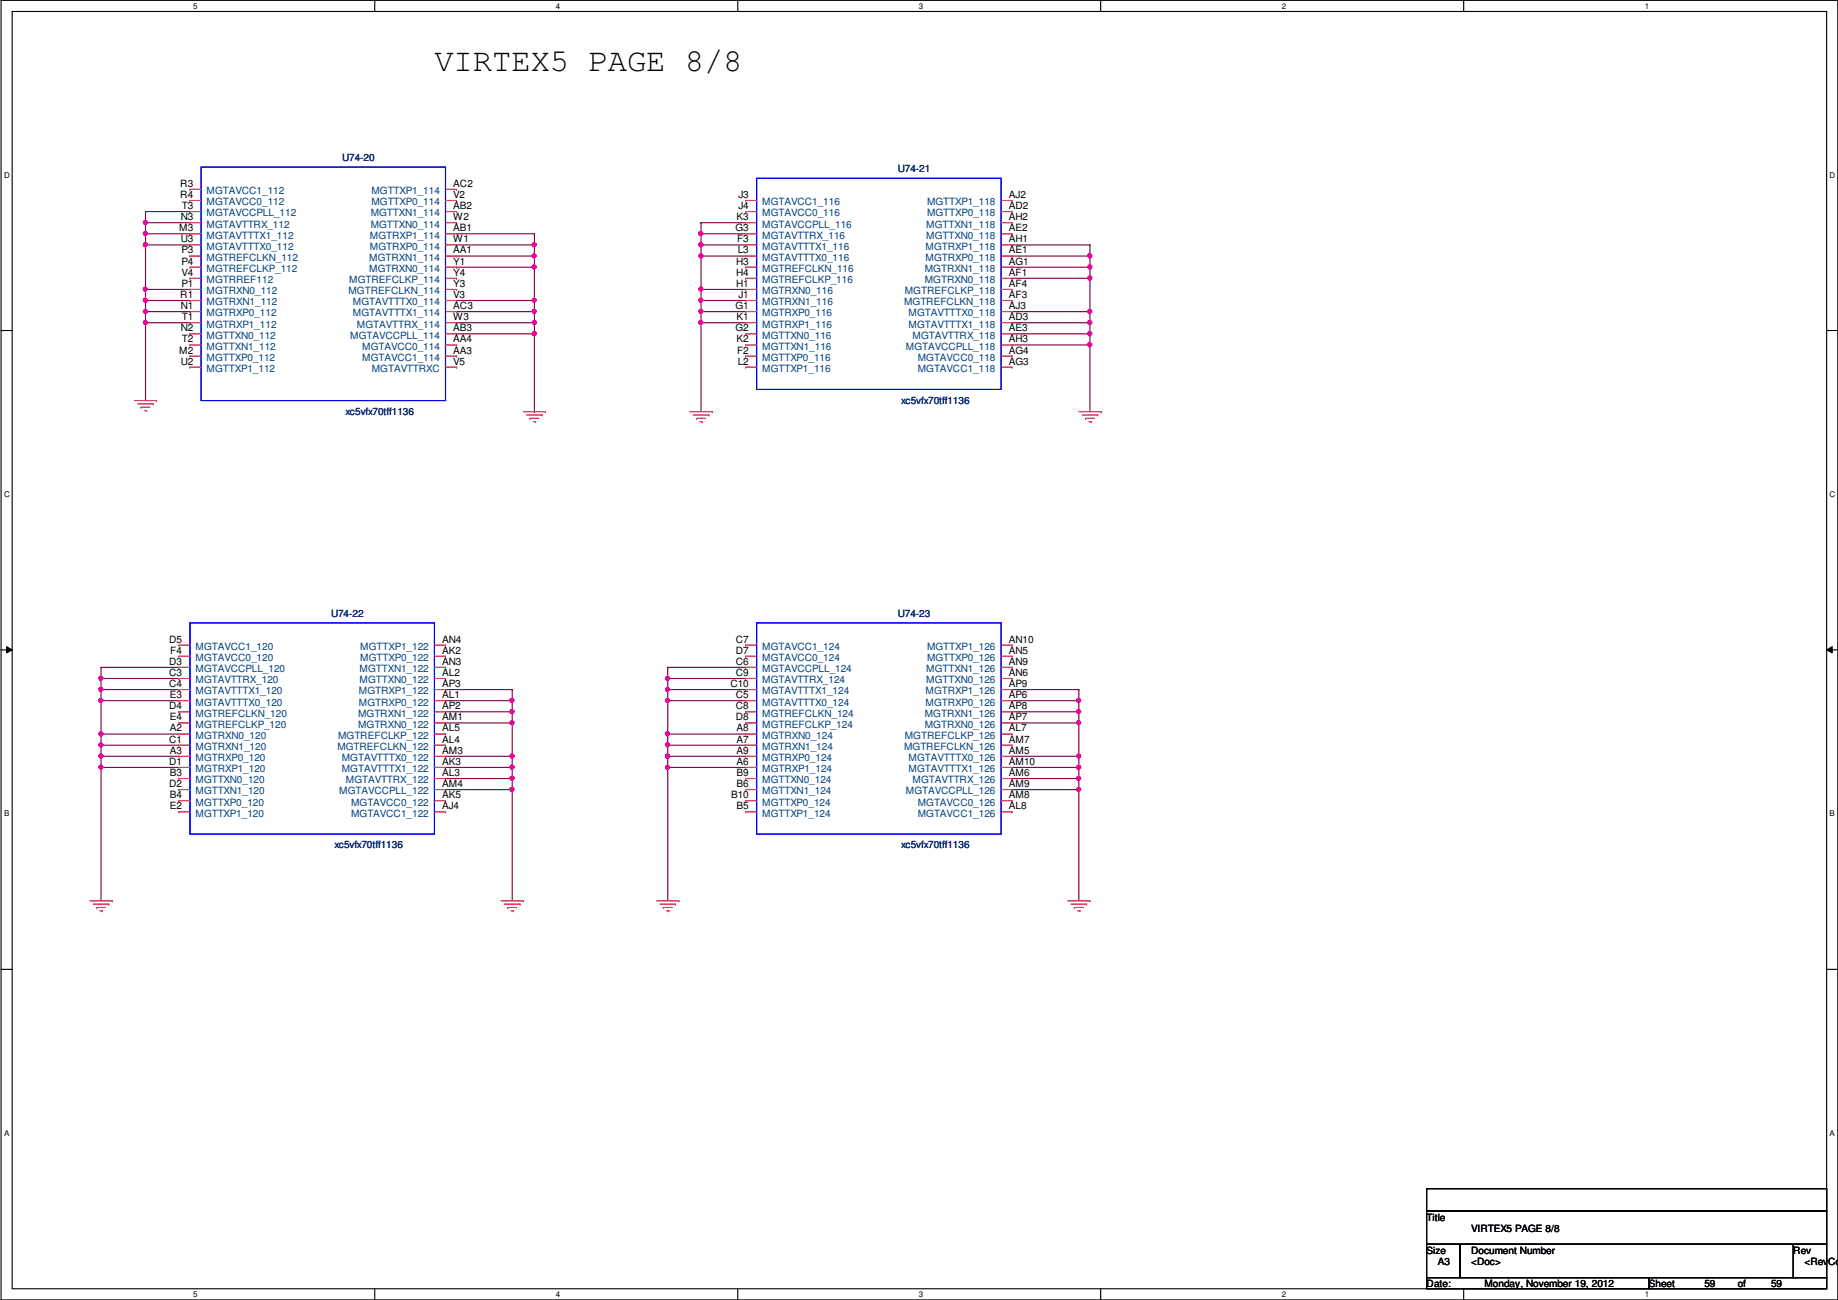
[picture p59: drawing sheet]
<svg xmlns="http://www.w3.org/2000/svg" width="420mm" height="297mm" viewBox="0 0 420 297" stroke-linecap="round" stroke-linejoin="round" font-family="sans-serif">
<defs><g id="words">
<text font-size="7.4" x="99.3" y="16.3">VIRTEX5 PAGE 8/8</text>
<g font-size="2.3" fill="#000080">
<text x="78.2" y="36.8">U74-20</text>
<text x="205.2" y="39.4">U74-21</text>
<text x="79" y="94.7">xc5vfx70tff1136</text>
<text x="206" y="92.2">xc5vfx70tff1136</text>
<text x="75.7" y="141">U74-22</text>
<text x="205.2" y="141">U74-23</text>
<text x="76.4" y="193.8">xc5vfx70tff1136</text>
<text x="206" y="193.8">xc5vfx70tff1136</text>
</g>
<g font-size="2.3">
<text x="41.2" y="42.7">R3</text>
<text x="41.2" y="45.2">R4</text>
<text x="41.6" y="47.8">T3</text>
<text x="103.6" y="42.7">AC2</text>
<text x="103.6" y="45.2">V2</text>
<text x="103.6" y="47.8">AB2</text>
<text x="168.8" y="45.2">J3</text>
<text x="168.8" y="47.8">J4</text>
<text x="230.6" y="45.2">AJ2</text>
<text x="230.6" y="47.8">AD2</text>
<text x="41" y="52.8">M3</text>
<text x="41.3" y="50.3">N3</text>
<text x="103.6" y="50.3">W2</text>
<text x="103.6" y="52.8">AB1</text>
<text x="168.1" y="52.8">G3</text>
<text x="168.4" y="50.3">K3</text>
<text x="230.6" y="50.3">AH2</text>
<text x="230.6" y="52.8">AE2</text>
<text x="41.3" y="55.4">U3</text>
<text x="41.5" y="57.9">P3</text>
<text x="103.6" y="55.4">W1</text>
<text x="103.6" y="57.9">AA1</text>
<text x="168.5" y="55.4">F3</text>
<text x="168.6" y="57.9">L3</text>
<text x="230.6" y="55.4">AH1</text>
<text x="230.6" y="57.9">AE1</text>
<text x="41.5" y="65.5">P1</text>
<text x="41.5" y="60.5">P4</text>
<text x="41.5" y="63">V4</text>
<text x="103.6" y="60.5">Y1</text>
<text x="103.6" y="65.5">Y3</text>
<text x="103.6" y="63">Y4</text>
<text x="168.3" y="65.5">H1</text>
<text x="168.3" y="60.5">H3</text>
<text x="168.3" y="63">H4</text>
<text x="230.6" y="60.5">AG1</text>
<text x="230.6" y="63">AF1</text>
<text x="230.6" y="65.5">AF4</text>
<text x="41.2" y="68.1">R1</text>
<text x="41.3" y="70.6">N1</text>
<text x="103.6" y="68.1">V3</text>
<text x="103.6" y="70.6">AC3</text>
<text x="168.1" y="70.6">G1</text>
<text x="168.8" y="68.1">J1</text>
<text x="230.6" y="68.1">AF3</text>
<text x="230.6" y="70.6">AJ3</text>
<text x="41.3" y="75.7">N2</text>
<text x="41.6" y="73.2">T1</text>
<text x="103.6" y="73.2">W3</text>
<text x="103.6" y="75.7">AB3</text>
<text x="168.1" y="75.7">G2</text>
<text x="168.4" y="73.2">K1</text>
<text x="230.6" y="73.2">AD3</text>
<text x="230.6" y="75.7">AE3</text>
<text x="41" y="80.8">M2</text>
<text x="41.3" y="83.3">U2</text>
<text x="41.6" y="78.2">T2</text>
<text x="103.6" y="78.2">AA4</text>
<text x="103.6" y="80.8">AA3</text>
<text x="103.6" y="83.3">V5</text>
<text x="168.4" y="78.2">K2</text>
<text x="168.5" y="80.8">F2</text>
<text x="168.6" y="83.3">L2</text>
<text x="230.6" y="78.2">AH3</text>
<text x="230.6" y="80.8">AG4</text>
<text x="230.6" y="83.3">AG3</text>
<text x="38.7" y="146.8">D5</text>
<text x="38.9" y="149.4">F4</text>
<text x="101.1" y="146.8">AN4</text>
<text x="101.1" y="149.4">AK2</text>
<text x="168.2" y="146.8">C7</text>
<text x="168.2" y="149.4">D7</text>
<text x="230.6" y="146.8">AN10</text>
<text x="230.6" y="149.4">AN5</text>
<text x="38.7" y="154.4">C3</text>
<text x="38.7" y="151.9">D3</text>
<text x="101.1" y="151.9">AN3</text>
<text x="101.1" y="154.4">AL2</text>
<text x="168.2" y="154.4">C9</text>
<text x="168.2" y="151.9">C6</text>
<text x="230.6" y="151.9">AN9</text>
<text x="230.6" y="154.4">AN6</text>
<text x="38.7" y="157">C4</text>
<text x="38.9" y="159.5">E3</text>
<text x="101.1" y="157">AP3</text>
<text x="101.1" y="159.5">AL1</text>
<text x="167" y="157">C10</text>
<text x="168.2" y="159.5">C5</text>
<text x="230.6" y="157">AP9</text>
<text x="230.6" y="159.5">AP6</text>
<text x="38.7" y="162.1">D4</text>
<text x="38.9" y="167.1">A2</text>
<text x="38.9" y="164.6">E4</text>
<text x="101.1" y="162.1">AP2</text>
<text x="101.1" y="164.6">AM1</text>
<text x="101.1" y="167.1">AL5</text>
<text x="168.2" y="162.1">C8</text>
<text x="168.2" y="164.6">D8</text>
<text x="168.4" y="167.1">A8</text>
<text x="230.6" y="162.1">AP8</text>
<text x="230.6" y="164.6">AP7</text>
<text x="230.6" y="167.1">AL7</text>
<text x="38.7" y="169.7">C1</text>
<text x="38.9" y="172.2">A3</text>
<text x="101.1" y="169.7">AL4</text>
<text x="101.1" y="172.2">AM3</text>
<text x="168.4" y="172.2">A9</text>
<text x="168.4" y="169.7">A7</text>
<text x="230.6" y="169.7">AM7</text>
<text x="230.6" y="172.2">AM5</text>
<text x="38.7" y="179.8">D2</text>
<text x="38.7" y="174.8">D1</text>
<text x="38.9" y="177.3">B3</text>
<text x="101.1" y="174.8">AK3</text>
<text x="101.1" y="177.3">AL3</text>
<text x="101.1" y="179.8">AM4</text>
<text x="168.4" y="179.8">B6</text>
<text x="168.4" y="177.3">B9</text>
<text x="168.4" y="174.8">A6</text>
<text x="230.6" y="174.8">AM10</text>
<text x="230.6" y="177.3">AM6</text>
<text x="230.6" y="179.8">AM9</text>
<text x="38.9" y="184.9">E2</text>
<text x="38.9" y="182.4">B4</text>
<text x="101.1" y="182.4">AK5</text>
<text x="101.1" y="184.9">AJ4</text>
<text x="167.1" y="182.4">B10</text>
<text x="168.4" y="184.9">B5</text>
<text x="230.6" y="182.4">AM8</text>
<text x="230.6" y="184.9">AL8</text>
<text x="326.1" y="278.9">Title</text>
<text x="336.3" y="281.4">VIRTEX5 PAGE 8/8</text>
<text x="326.1" y="286.5">Size</text>
<text x="336.3" y="286.5">Document Number</text>
<text x="409.9" y="286.5">Rev</text>
<text x="328.7" y="289.1">A3</text>
<text x="336.3" y="289.1">&lt;Doc&gt;</text>
<text x="412.5" y="289.1">&lt;RevCod</text>
<text x="326.1" y="294.1">Date:</text>
<text x="339.3" y="294.1">Monday, November 19, 2012</text>
<text x="376.9" y="294.1">Sheet</text>
<text x="389.6" y="294.1">59</text>
<text x="397.2" y="294.1">of</text>
<text x="404.9" y="294.1">59</text>
</g>
<g font-size="2.3" fill="#004080">
<text x="47.2" y="44.4">MGTAVCC1_112</text>
<text x="47.2" y="46.9">MGTAVCC0_112</text>
<text x="84.9" y="44.4">MGTTXP1_114</text>
<text x="84.9" y="46.9">MGTTXP0_114</text>
<text x="174.2" y="46.9">MGTAVCC1_116</text>
<text x="211.9" y="46.9">MGTTXP1_118</text>
<text x="47.2" y="52">MGTAVTTRX_112</text>
<text x="47.2" y="49.4">MGTAVCCPLL_112</text>
<text x="84.7" y="49.4">MGTTXN1_114</text>
<text x="84.7" y="52">MGTTXN0_114</text>
<text x="174.2" y="52">MGTAVCCPLL_116</text>
<text x="174.2" y="49.4">MGTAVCC0_116</text>
<text x="211.7" y="52">MGTTXN1_118</text>
<text x="211.9" y="49.4">MGTTXP0_118</text>
<text x="47.2" y="59.6">MGTREFCLKN_112</text>
<text x="47.2" y="54.5">MGTAVTTTX1_112</text>
<text x="47.2" y="57.1">MGTAVTTTX0_112</text>
<text x="84.4" y="59.6">MGTRXN1_114</text>
<text x="84.6" y="54.5">MGTRXP1_114</text>
<text x="84.6" y="57.1">MGTRXP0_114</text>
<text x="174.2" y="57.1">MGTAVTTTX1_116</text>
<text x="174.2" y="59.6">MGTAVTTTX0_116</text>
<text x="174.2" y="54.5">MGTAVTTRX_116</text>
<text x="211.6" y="57.1">MGTRXP1_118</text>
<text x="211.6" y="59.6">MGTRXP0_118</text>
<text x="211.7" y="54.5">MGTTXN0_118</text>
<text x="47.2" y="62.1">MGTREFCLKP_112</text>
<text x="47.2" y="64.7">MGTRREF112</text>
<text x="79.8" y="64.7">MGTREFCLKP_114</text>
<text x="84.4" y="62.1">MGTRXN0_114</text>
<text x="174.2" y="62.1">MGTREFCLKN_116</text>
<text x="174.2" y="64.7">MGTREFCLKP_116</text>
<text x="211.4" y="62.1">MGTRXN1_118</text>
<text x="211.4" y="64.7">MGTRXN0_118</text>
<text x="47.2" y="69.8">MGTRXN1_112</text>
<text x="47.2" y="67.2">MGTRXN0_112</text>
<text x="79.7" y="67.2">MGTREFCLKN_114</text>
<text x="80.7" y="69.8">MGTAVTTTX0_114</text>
<text x="174.2" y="69.8">MGTRXN1_116</text>
<text x="174.2" y="67.2">MGTRXN0_116</text>
<text x="206.7" y="69.8">MGTREFCLKN_118</text>
<text x="206.8" y="67.2">MGTREFCLKP_118</text>
<text x="47.2" y="77.4">MGTTXN0_112</text>
<text x="47.2" y="74.8">MGTRXP1_112</text>
<text x="47.2" y="72.3">MGTRXP0_112</text>
<text x="80.1" y="77.4">MGTAVCCPLL_114</text>
<text x="80.7" y="72.3">MGTAVTTTX1_114</text>
<text x="81.6" y="74.8">MGTAVTTRX_114</text>
<text x="174.2" y="77.4">MGTTXN0_116</text>
<text x="174.2" y="74.8">MGTRXP1_116</text>
<text x="174.2" y="72.3">MGTRXP0_116</text>
<text x="207.7" y="72.3">MGTAVTTTX0_118</text>
<text x="207.7" y="74.8">MGTAVTTTX1_118</text>
<text x="208.6" y="77.4">MGTAVTTRX_118</text>
<text x="47.2" y="82.5">MGTTXP0_112</text>
<text x="47.2" y="79.9">MGTTXN1_112</text>
<text x="82.8" y="79.9">MGTAVCC0_114</text>
<text x="82.8" y="82.5">MGTAVCC1_114</text>
<text x="174.2" y="82.5">MGTTXP0_116</text>
<text x="174.2" y="79.9">MGTTXN1_116</text>
<text x="207.1" y="79.9">MGTAVCCPLL_118</text>
<text x="209.8" y="82.5">MGTAVCC0_118</text>
<text x="47.2" y="85">MGTTXP1_112</text>
<text x="85" y="85">MGTAVTTRXC</text>
<text x="174.2" y="85">MGTTXP1_116</text>
<text x="209.8" y="85">MGTAVCC1_118</text>
<text x="44.7" y="148.5">MGTAVCC1_120</text>
<text x="82.4" y="148.5">MGTTXP1_122</text>
<text x="174.2" y="148.5">MGTAVCC1_124</text>
<text x="211.9" y="148.5">MGTTXP1_126</text>
<text x="44.7" y="153.6">MGTAVCCPLL_120</text>
<text x="44.7" y="151">MGTAVCC0_120</text>
<text x="82.2" y="153.6">MGTTXN1_122</text>
<text x="82.4" y="151">MGTTXP0_122</text>
<text x="174.2" y="153.6">MGTAVCCPLL_124</text>
<text x="174.2" y="151">MGTAVCC0_124</text>
<text x="211.7" y="153.6">MGTTXN1_126</text>
<text x="211.9" y="151">MGTTXP0_126</text>
<text x="44.7" y="158.7">MGTAVTTTX1_120</text>
<text x="44.7" y="161.2">MGTAVTTTX0_120</text>
<text x="44.7" y="156.1">MGTAVTTRX_120</text>
<text x="82" y="158.7">MGTRXP1_122</text>
<text x="82" y="161.2">MGTRXP0_122</text>
<text x="82.2" y="156.1">MGTTXN0_122</text>
<text x="174.2" y="158.7">MGTAVTTTX1_124</text>
<text x="174.2" y="161.2">MGTAVTTTX0_124</text>
<text x="174.2" y="156.1">MGTAVTTRX_124</text>
<text x="211.6" y="158.7">MGTRXP1_126</text>
<text x="211.6" y="161.2">MGTRXP0_126</text>
<text x="211.7" y="156.1">MGTTXN0_126</text>
<text x="44.7" y="163.7">MGTREFCLKN_120</text>
<text x="44.7" y="166.3">MGTREFCLKP_120</text>
<text x="81.9" y="163.7">MGTRXN1_122</text>
<text x="81.9" y="166.3">MGTRXN0_122</text>
<text x="174.2" y="163.7">MGTREFCLKN_124</text>
<text x="174.2" y="166.3">MGTREFCLKP_124</text>
<text x="211.4" y="163.7">MGTRXN1_126</text>
<text x="211.4" y="166.3">MGTRXN0_126</text>
<text x="44.7" y="173.9">MGTRXP0_120</text>
<text x="44.7" y="171.4">MGTRXN1_120</text>
<text x="44.7" y="168.8">MGTRXN0_120</text>
<text x="77.1" y="171.4">MGTREFCLKN_122</text>
<text x="77.3" y="168.8">MGTREFCLKP_122</text>
<text x="78.1" y="173.9">MGTAVTTTX0_122</text>
<text x="174.2" y="173.9">MGTRXP0_124</text>
<text x="174.2" y="171.4">MGTRXN1_124</text>
<text x="174.2" y="168.8">MGTRXN0_124</text>
<text x="206.7" y="171.4">MGTREFCLKN_126</text>
<text x="206.8" y="168.8">MGTREFCLKP_126</text>
<text x="207.7" y="173.9">MGTAVTTTX0_126</text>
<text x="44.7" y="179">MGTTXN0_120</text>
<text x="44.7" y="176.4">MGTRXP1_120</text>
<text x="78.1" y="176.4">MGTAVTTTX1_122</text>
<text x="79.1" y="179">MGTAVTTRX_122</text>
<text x="174.2" y="179">MGTTXN0_124</text>
<text x="174.2" y="176.4">MGTRXP1_124</text>
<text x="207.7" y="176.4">MGTAVTTTX1_126</text>
<text x="208.6" y="179">MGTAVTTRX_126</text>
<text x="44.7" y="184.1">MGTTXP0_120</text>
<text x="44.7" y="181.5">MGTTXN1_120</text>
<text x="77.5" y="181.5">MGTAVCCPLL_122</text>
<text x="80.3" y="184.1">MGTAVCC0_122</text>
<text x="174.2" y="184.1">MGTTXP0_124</text>
<text x="174.2" y="181.5">MGTTXN1_124</text>
<text x="207.1" y="181.5">MGTAVCCPLL_126</text>
<text x="209.8" y="184.1">MGTAVCC0_126</text>
<text x="44.7" y="186.6">MGTTXP1_120</text>
<text x="80.3" y="186.6">MGTAVCC1_122</text>
<text x="174.2" y="186.6">MGTTXP1_124</text>
<text x="209.8" y="186.6">MGTAVCC1_126</text>
</g>
<g font-size="1.8">
<text x="44.2" y="1.9">5</text>
<text x="127.1" y="1.9">4</text>
<text x="210" y="1.9">3</text>
<text x="293" y="1.9">2</text>
<text x="376" y="1.9">1</text>
<text x=".9" y="40.6">D</text>
<text x="418.2" y="40.6">D</text>
<text x=".9" y="113.5">C</text>
<text x="418.2" y="113.5">C</text>
<text x=".9" y="186.5">B</text>
<text x="418.2" y="186.5">B</text>
<text x=".9" y="259.5">A</text>
<text x="418.2" y="259.5">A</text>
<text x="44.2" y="296.3">5</text>
<text x="127.1" y="296.3">4</text>
<text x="210" y="296.3">3</text>
<text x="293" y="296.3">2</text>
<text x="376" y="296.3">1</text>
</g>
</g></defs>
<path d="M.2 .1h419.9v296.9h-419.9zM2.8 2.6h414.8v291.9h-414.8z" fill="none" stroke="#000" stroke-width=".25"/>
<g fill="#fff">
<path d="M44.2 .3h1v2.1h-1z"/>
<path d="M44.2 294.7h1v2.1h-1z"/>
</g>
<path d="M85.7 .1v2.5M85.7 294.5v2.5" fill="none" stroke="#000" stroke-width=".25"/>
<g fill="#fff">
<path d="M127.1 .3h1v2.1h-1z"/>
<path d="M127.1 294.7h1v2.1h-1z"/>
</g>
<path d="M168.6 .1v2.5M168.6 294.5v2.5" fill="none" stroke="#000" stroke-width=".25"/>
<g fill="#fff">
<path d="M210 .3h1.1v2.1h-1.1z"/>
<path d="M210 294.7h1.1v2.1h-1.1z"/>
</g>
<path d="M251.6 .1v2.5M251.6 294.5v2.5" fill="none" stroke="#000" stroke-width=".25"/>
<g fill="#fff">
<path d="M293 .3h1v2.1h-1z"/>
<path d="M293 294.7h1v2.1h-1z"/>
</g>
<path d="M334.6 .1v2.5M334.6 294.5v2.5" fill="none" stroke="#000" stroke-width=".25"/>
<g fill="#fff">
<path d="M376 .3h1v2.1h-1z"/>
<path d="M376 294.7h1v2.1h-1z"/>
<path d="M.9 39h1.3v2.1h-1.3z"/>
<path d="M418.2 39h1.3v2.1h-1.3z"/>
<path d="M.9 111.9h1.3v2.1h-1.3z"/>
<path d="M418.2 111.9h1.3v2.1h-1.3z"/>
</g>
<path d="M.2 75.5h2.6M417.6 75.5h2.5" fill="none" stroke="#000" stroke-width=".25"/>
<g fill="#fff">
<path d="M.9 184.9h1.2v2h-1.2z"/>
<path d="M418.2 184.9h1.2v2h-1.2z"/>
</g>
<path d="M.2 148.5h2.6M417.6 148.5h2.5" fill="none" stroke="#000" stroke-width=".25"/>
<path d="M1.5 147.7l1.3 .8-1.3 .7zM417.6 148.5l1.2-.8v1.5z" fill="#000"/>
<path d="M1.5 147.7l1.3 .8-1.3 .7zM417.6 148.5l1.2-.8v1.5z" fill="none" stroke="#000" stroke-width=".23"/>
<g fill="#fff">
<path d="M.9 257.9h1.1v2h-1.1z"/>
<path d="M418.2 257.9h1.1v2h-1.1z"/>
</g>
<path d="M.2 221.5h2.6M417.6 221.5h2.5" fill="none" stroke="#000" stroke-width=".25"/>
<path d="M104.4 56h17.8M122.2 56h.1M104.4 71.2h17.8M122.2 71.2h.1" fill="none" stroke="#800040" stroke-width=".25"/>
<circle cx="122.1" cy="55.9" r=".48" fill="#f0f"/>
<circle cx="122.1" cy="55.9" r=".48" fill="none" stroke="#f0f" stroke-width=".25"/>
<path d="M104.4 73.7h17.8M122.2 73.7h.1" fill="none" stroke="#800040" stroke-width=".25"/>
<circle cx="122.1" cy="73.7" r=".48" fill="#f0f"/>
<circle cx="122.1" cy="73.7" r=".48" fill="none" stroke="#f0f" stroke-width=".25"/>
<path d="M104.4 61h17.8M122.2 61h.1" fill="none" stroke="#800040" stroke-width=".25"/>
<circle cx="122.1" cy="61" r=".48" fill="#f0f"/>
<circle cx="122.1" cy="61" r=".48" fill="none" stroke="#f0f" stroke-width=".25"/>
<path d="M104.4 58.5h17.8M122.2 58.5h.1M104.4 76.3h17.8M122.2 76.3h.1" fill="none" stroke="#800040" stroke-width=".25"/>
<circle cx="122.1" cy="58.5" r=".48" fill="#f0f"/>
<circle cx="122.1" cy="58.5" r=".48" fill="none" stroke="#f0f" stroke-width=".25"/>
<path d="M104.4 53.4h17.8M122.2 53.4h.1M104.4 68.7h17.8M122.2 68.7h.1" fill="none" stroke="#800040" stroke-width=".25"/>
<circle cx="122.1" cy="68.6" r=".48" fill="#f0f"/>
<circle cx="122.1" cy="68.6" r=".48" fill="none" stroke="#f0f" stroke-width=".25"/>
<path d="M122.2 56h.1M122.2 53.4v2.6M122.2 73.7h.1M122.2 71.2h.1M122.2 68.7v5" fill="none" stroke="#800040" stroke-width=".25"/>
<circle cx="122.1" cy="71.2" r=".48" fill="#f0f"/>
<circle cx="122.1" cy="71.2" r=".48" fill="none" stroke="#f0f" stroke-width=".25"/>
<path d="M122.2 58.5v10.2M122.2 61h.1M122.2 68.7h.1M122.2 76.3h.1M122.2 73.7v20.4M122.2 94.1h.1" fill="none" stroke="#800040" stroke-width=".25"/>
<circle cx="122.1" cy="76.2" r=".48" fill="#f0f"/>
<circle cx="122.1" cy="76.2" r=".48" fill="none" stroke="#f0f" stroke-width=".25"/>
<path d="M122.2 58.5h.1M122.2 56v2.5M160.3 73.7h.1M160.3 73.7v20.4" fill="none" stroke="#800040" stroke-width=".25"/>
<circle cx="160.2" cy="73.7" r=".48" fill="#f0f"/>
<circle cx="160.2" cy="73.7" r=".48" fill="none" stroke="#f0f" stroke-width=".25"/>
<path d="M160.3 56h.1M160.3 56h10.1M160.3 71.2h.1M160.3 68.7h.1M160.3 71.2h10.1M160.3 68.7v2.5" fill="none" stroke="#800040" stroke-width=".25"/>
<circle cx="160.2" cy="68.6" r=".48" fill="#f0f"/>
<circle cx="160.2" cy="68.6" r=".48" fill="none" stroke="#f0f" stroke-width=".25"/>
<path d="M160.3 53.4h.1M160.3 58.5h.1M160.3 53.4v2.6M160.3 58.5v7.6M160.3 53.4h10.1M160.3 66.1h.1M160.3 66.1h10.1" fill="none" stroke="#800040" stroke-width=".25"/>
<circle cx="160.2" cy="58.5" r=".48" fill="#f0f"/>
<circle cx="160.2" cy="58.5" r=".48" fill="none" stroke="#f0f" stroke-width=".25"/>
<path d="M160.3 50.9h.1M160.3 50.9v2.5" fill="none" stroke="#800040" stroke-width=".25"/>
<circle cx="160.2" cy="53.4" r=".48" fill="#f0f"/>
<circle cx="160.2" cy="53.4" r=".48" fill="none" stroke="#f0f" stroke-width=".25"/>
<path d="M160.3 50.9h.1M160.3 50.9h10.1M160.3 68.7h.1M160.3 66.1h.1M160.3 68.7h10.1M160.3 66.1v2.6" fill="none" stroke="#800040" stroke-width=".25"/>
<circle cx="160.2" cy="66.1" r=".48" fill="#f0f"/>
<circle cx="160.2" cy="66.1" r=".48" fill="none" stroke="#f0f" stroke-width=".25"/>
<path d="M160.3 73.7h.1M160.3 71.2h.1M160.3 73.7h10.1M160.3 71.2v2.5" fill="none" stroke="#800040" stroke-width=".25"/>
<circle cx="160.2" cy="71.2" r=".48" fill="#f0f"/>
<circle cx="160.2" cy="71.2" r=".48" fill="none" stroke="#f0f" stroke-width=".25"/>
<path d="M160.3 58.5h.1M160.3 56h.1M160.3 58.5h10.1M160.3 56v2.5" fill="none" stroke="#800040" stroke-width=".25"/>
<circle cx="160.2" cy="55.9" r=".48" fill="#f0f"/>
<circle cx="160.2" cy="55.9" r=".48" fill="none" stroke="#f0f" stroke-width=".25"/>
<path d="M231.4 73.7h.1M231.4 73.7h17.8M249.2 73.7h.1M249.2 73.7v2.6" fill="none" stroke="#800040" stroke-width=".25"/>
<circle cx="249.1" cy="73.7" r=".48" fill="#f0f"/>
<circle cx="249.1" cy="73.7" r=".48" fill="none" stroke="#f0f" stroke-width=".25"/>
<path d="M231.4 58.5h.1M231.4 58.5h17.8M231.4 76.3h.1M231.4 76.3h17.8M249.2 63.6h.1M249.2 78.8h.1M249.2 63.6v7.6M249.2 78.8v15.3" fill="none" stroke="#800040" stroke-width=".25"/>
<circle cx="249.1" cy="78.8" r=".48" fill="#f0f"/>
<circle cx="249.1" cy="78.8" r=".48" fill="none" stroke="#f0f" stroke-width=".25"/>
<path d="M231.4 63.6h.1M231.4 63.6h17.8" fill="none" stroke="#800040" stroke-width=".25"/>
<circle cx="249.1" cy="63.5" r=".48" fill="#f0f"/>
<circle cx="249.1" cy="63.5" r=".48" fill="none" stroke="#f0f" stroke-width=".25"/>
<path d="M231.4 78.8h.1M231.4 61h.1M231.4 78.8h17.8M231.4 61h17.8" fill="none" stroke="#800040" stroke-width=".25"/>
<circle cx="249.1" cy="61" r=".48" fill="#f0f"/>
<circle cx="249.1" cy="61" r=".48" fill="none" stroke="#f0f" stroke-width=".25"/>
<path d="M231.4 56h.1M231.4 56h17.8M249.2 56h.1M249.2 56v2.5M231.4 71.2h.1M231.4 71.2h17.8M249.2 71.2h.1M249.2 71.2v2.5" fill="none" stroke="#800040" stroke-width=".25"/>
<circle cx="249.1" cy="71.2" r=".48" fill="#f0f"/>
<circle cx="249.1" cy="71.2" r=".48" fill="none" stroke="#f0f" stroke-width=".25"/>
<path d="M23.1 175.3h.1M23.1 175.3v30.5" fill="none" stroke="#800040" stroke-width=".25"/>
<circle cx="23.1" cy="175.3" r=".48" fill="#f0f"/>
<circle cx="23.1" cy="175.3" r=".48" fill="none" stroke="#f0f" stroke-width=".25"/>
<path d="M23.1 155h.1M23.1 155v2.6h17.8M23.1 155h17.8M40.9 157.6h.1M40.9 155h.1" fill="none" stroke="#800040" stroke-width=".25"/>
<circle cx="23.1" cy="155" r=".48" fill="#f0f"/>
<circle cx="23.1" cy="155" r=".48" fill="none" stroke="#f0f" stroke-width=".25"/>
<path d="M23.1 172.8h.1M23.1 170.3h.1M23.1 172.8h17.8M23.1 170.3v2.5" fill="none" stroke="#800040" stroke-width=".25"/>
<circle cx="23.1" cy="170.2" r=".48" fill="#f0f"/>
<circle cx="23.1" cy="170.2" r=".48" fill="none" stroke="#f0f" stroke-width=".25"/>
<path d="M23.1 167.7h.1M23.1 167.7h17.8" fill="none" stroke="#800040" stroke-width=".25"/>
<circle cx="23.1" cy="167.7" r=".48" fill="#f0f"/>
<circle cx="23.1" cy="167.7" r=".48" fill="none" stroke="#f0f" stroke-width=".25"/>
<g fill="none" stroke="#800040" stroke-width=".25">
<path d="M23.1 152.5h.1M23.1 155h.1M23.1 152.5v2.5M23.1 152.5h17.8M23.1 160.1h.1M23.1 170.3h.1M23.1 167.7h.1M23.1 175.3h.1M23.1 172.8h.1M23.1 160.1v10.2M23.1 172.8v2.5M23.1 170.3h17.8"/>
<path d="M23.1 175.3h17.8"/>
</g>
<circle cx="23.1" cy="172.8" r=".48" fill="#f0f"/>
<circle cx="23.1" cy="172.8" r=".48" fill="none" stroke="#f0f" stroke-width=".25"/>
<path d="M23.1 160.1h.1M23.1 160.1h17.8" fill="none" stroke="#800040" stroke-width=".25"/>
<circle cx="23.1" cy="160.1" r=".48" fill="#f0f"/>
<circle cx="23.1" cy="160.1" r=".48" fill="none" stroke="#f0f" stroke-width=".25"/>
<path d="M23.1 157.6h.1M23.1 157.6v2.5" fill="none" stroke="#800040" stroke-width=".25"/>
<circle cx="23.1" cy="157.5" r=".48" fill="#f0f"/>
<circle cx="23.1" cy="157.5" r=".48" fill="none" stroke="#f0f" stroke-width=".25"/>
<path d="M101.8 175.3h.1M101.8 175.3h15.3M117.1 180.4h.1M117.1 180.4v25.4" fill="none" stroke="#800040" stroke-width=".25"/>
<circle cx="117" cy="175.3" r=".48" fill="#f0f"/>
<circle cx="117" cy="175.3" r=".48" fill="none" stroke="#f0f" stroke-width=".25"/>
<path d="M101.8 160.1h15.3M117.1 160.1h.1" fill="none" stroke="#800040" stroke-width=".25"/>
<circle cx="117" cy="160.1" r=".48" fill="#f0f"/>
<circle cx="117" cy="160.1" r=".48" fill="none" stroke="#f0f" stroke-width=".25"/>
<path d="M101.8 177.9h15.3M117.1 162.6h.1M117.1 177.9h.1M117.1 160.1v2.5" fill="none" stroke="#800040" stroke-width=".25"/>
<circle cx="117" cy="177.8" r=".48" fill="#f0f"/>
<circle cx="117" cy="177.8" r=".48" fill="none" stroke="#f0f" stroke-width=".25"/>
<path d="M101.8 165.2h15.3M117.1 175.3h.1M117.1 165.2h.1M117.1 175.3v2.6" fill="none" stroke="#800040" stroke-width=".25"/>
<circle cx="117" cy="165.1" r=".48" fill="#f0f"/>
<circle cx="117" cy="165.1" r=".48" fill="none" stroke="#f0f" stroke-width=".25"/>
<path d="M117.1 172.8h.1M117.1 165.2v7.6M101.8 180.4h15.3M117.1 180.4h.1" fill="none" stroke="#800040" stroke-width=".25"/>
<circle cx="117" cy="180.4" r=".48" fill="#f0f"/>
<circle cx="117" cy="180.4" r=".48" fill="none" stroke="#f0f" stroke-width=".25"/>
<path d="M101.8 162.6h15.3M117.1 177.9h.1M117.1 162.6h.1M117.1 177.9v2.5" fill="none" stroke="#800040" stroke-width=".25"/>
<circle cx="117" cy="162.6" r=".48" fill="#f0f"/>
<circle cx="117" cy="162.6" r=".48" fill="none" stroke="#f0f" stroke-width=".25"/>
<path d="M101.8 157.6h15.3M117.1 157.6h.1M117.1 157.6v2.5M101.8 172.8h15.3M117.1 165.2h.1M117.1 160.1h.1M117.1 172.8h.1M117.1 162.6v2.6" fill="none" stroke="#800040" stroke-width=".25"/>
<circle cx="117" cy="172.8" r=".48" fill="#f0f"/>
<circle cx="117" cy="172.8" r=".48" fill="none" stroke="#f0f" stroke-width=".25"/>
<path d="M249.2 58.5h.1M249.2 58.5v5.1M249.2 61h.1M117.1 175.3h.1M117.1 172.8v2.5" fill="none" stroke="#800040" stroke-width=".25"/>
<circle cx="249.1" cy="58.5" r=".48" fill="#f0f"/>
<circle cx="249.1" cy="58.5" r=".48" fill="none" stroke="#f0f" stroke-width=".25"/>
<path d="M249.2 76.3h.1M249.2 76.3v2.5" fill="none" stroke="#800040" stroke-width=".25"/>
<circle cx="249.1" cy="76.2" r=".48" fill="#f0f"/>
<circle cx="249.1" cy="76.2" r=".48" fill="none" stroke="#f0f" stroke-width=".25"/>
<path d="M152.6 157.6h17.8M170.4 157.6h.1M152.6 175.3h.1M152.6 175.3v30.5" fill="none" stroke="#800040" stroke-width=".25"/>
<circle cx="152.6" cy="157.5" r=".48" fill="#f0f"/>
<circle cx="152.6" cy="157.5" r=".48" fill="none" stroke="#f0f" stroke-width=".25"/>
<path d="M152.6 172.8h.1M152.6 172.8h17.8" fill="none" stroke="#800040" stroke-width=".25"/>
<circle cx="152.6" cy="172.8" r=".48" fill="#f0f"/>
<circle cx="152.6" cy="172.8" r=".48" fill="none" stroke="#f0f" stroke-width=".25"/>
<path d="M152.6 155h.1M152.6 155h17.8M152.6 170.3h.1M152.6 170.3v2.5" fill="none" stroke="#800040" stroke-width=".25"/>
<circle cx="152.6" cy="155" r=".48" fill="#f0f"/>
<circle cx="152.6" cy="155" r=".48" fill="none" stroke="#f0f" stroke-width=".25"/>
<path d="M152.6 157.6h.1M152.6 155v2.6M152.6 167.7h.1M152.6 167.7h17.8" fill="none" stroke="#800040" stroke-width=".25"/>
<circle cx="152.6" cy="167.7" r=".48" fill="#f0f"/>
<circle cx="152.6" cy="167.7" r=".48" fill="none" stroke="#f0f" stroke-width=".25"/>
<path d="M152.6 152.5h.1M152.6 155h.1M152.6 152.5v2.5M152.6 152.5h17.8M152.6 160.1h.1M152.6 170.3h.1M152.6 160.1v7.6M152.6 170.3h17.8" fill="none" stroke="#800040" stroke-width=".25"/>
<circle cx="152.6" cy="170.2" r=".48" fill="#f0f"/>
<circle cx="152.6" cy="170.2" r=".48" fill="none" stroke="#f0f" stroke-width=".25"/>
<path d="M152.6 167.7h.1M152.6 175.3h.1M152.6 167.7v2.6M152.6 175.3h17.8" fill="none" stroke="#800040" stroke-width=".25"/>
<circle cx="152.6" cy="175.3" r=".48" fill="#f0f"/>
<circle cx="152.6" cy="175.3" r=".48" fill="none" stroke="#f0f" stroke-width=".25"/>
<path d="M152.6 172.8h.1M152.6 160.1h.1M152.6 172.8v2.5M152.6 160.1h17.8" fill="none" stroke="#800040" stroke-width=".25"/>
<circle cx="152.6" cy="160.1" r=".48" fill="#f0f"/>
<circle cx="152.6" cy="160.1" r=".48" fill="none" stroke="#f0f" stroke-width=".25"/>
<path d="M152.6 157.6h.1M152.6 157.6v2.5M246.6 180.4h.1M246.6 180.4v25.4" fill="none" stroke="#800040" stroke-width=".25"/>
<circle cx="246.6" cy="180.4" r=".48" fill="#f0f"/>
<circle cx="246.6" cy="180.4" r=".48" fill="none" stroke="#f0f" stroke-width=".25"/>
<path d="M231.4 175.3h.1M231.4 175.3h15.2" fill="none" stroke="#800040" stroke-width=".25"/>
<circle cx="246.6" cy="175.3" r=".48" fill="#f0f"/>
<circle cx="246.6" cy="175.3" r=".48" fill="none" stroke="#f0f" stroke-width=".25"/>
<path d="M231.4 160.1h.1M231.4 160.1h15.2" fill="none" stroke="#800040" stroke-width=".25"/>
<circle cx="246.6" cy="160.1" r=".48" fill="#f0f"/>
<circle cx="246.6" cy="160.1" r=".48" fill="none" stroke="#f0f" stroke-width=".25"/>
<path d="M231.4 177.9h.1M231.4 165.2h.1M231.4 177.9h15.2M231.4 165.2h15.2M246.6 172.8h.1M246.6 172.8v2.5" fill="none" stroke="#800040" stroke-width=".25"/>
<circle cx="246.6" cy="165.1" r=".48" fill="#f0f"/>
<circle cx="246.6" cy="165.1" r=".48" fill="none" stroke="#f0f" stroke-width=".25"/>
<path d="M231.4 162.6h.1M231.4 162.6h15.2M231.4 180.4h.1M231.4 180.4h15.2" fill="none" stroke="#800040" stroke-width=".25"/>
<circle cx="246.6" cy="162.6" r=".48" fill="#f0f"/>
<circle cx="246.6" cy="162.6" r=".48" fill="none" stroke="#f0f" stroke-width=".25"/>
<path d="M231.4 157.6h.1M231.4 157.6h15.2M231.4 172.8h.1M231.4 172.8h15.2" fill="none" stroke="#800040" stroke-width=".25"/>
<circle cx="246.6" cy="172.8" r=".48" fill="#f0f"/>
<circle cx="246.6" cy="172.8" r=".48" fill="none" stroke="#f0f" stroke-width=".25"/>
<path d="M246.6 175.3h.1M246.6 162.6h.1M246.6 177.9h.1M246.6 162.6v2.6M246.6 175.3v5.1" fill="none" stroke="#800040" stroke-width=".25"/>
<circle cx="246.6" cy="177.8" r=".48" fill="#f0f"/>
<circle cx="246.6" cy="177.8" r=".48" fill="none" stroke="#f0f" stroke-width=".25"/>
<path d="M33.3 73.7h.1M33.3 73.7v17.8M246.6 157.6h.1M246.6 157.6v5M246.6 165.2h.1M246.6 160.1h.1M246.6 165.2v7.6" fill="none" stroke="#800040" stroke-width=".25"/>
<circle cx="33.2" cy="73.7" r=".48" fill="#f0f"/>
<circle cx="33.2" cy="73.7" r=".48" fill="none" stroke="#f0f" stroke-width=".25"/>
<g fill="none" stroke="#800040" stroke-width=".25">
<path d="M33.3 56h.1M33.3 53.4h.1M33.3 50.9h.1M33.3 56h10.1M33.3 53.4h10.1M33.3 50.9h10.1M33.3 73.7h.1M33.3 71.2h.1M33.3 68.7h.1M33.3 66.1h.1M33.3 73.7h10.1M33.3 71.2h10.1"/>
<path d="M33.3 68.7h10.1M33.3 66.1h10.1"/>
</g>
<circle cx="33.2" cy="50.8" r=".48" fill="#f0f"/>
<circle cx="33.2" cy="50.8" r=".48" fill="none" stroke="#f0f" stroke-width=".25"/>
<path d="M33.3 48.3h.1M33.3 50.9h.1M33.3 53.4h.1M33.3 48.3h10.1M33.3 50.9v5.1" fill="none" stroke="#800040" stroke-width=".25"/>
<circle cx="33.2" cy="53.4" r=".48" fill="#f0f"/>
<circle cx="33.2" cy="53.4" r=".48" fill="none" stroke="#f0f" stroke-width=".25"/>
<path d="M33.3 56h.1M33.3 56v10.1" fill="none" stroke="#800040" stroke-width=".25"/>
<circle cx="33.2" cy="55.9" r=".48" fill="#f0f"/>
<circle cx="33.2" cy="55.9" r=".48" fill="none" stroke="#f0f" stroke-width=".25"/>
<path d="M33.3 66.1h.1M33.3 66.1v2.6" fill="none" stroke="#800040" stroke-width=".25"/>
<circle cx="33.2" cy="66.1" r=".48" fill="#f0f"/>
<circle cx="33.2" cy="66.1" r=".48" fill="none" stroke="#f0f" stroke-width=".25"/>
<path d="M33.3 68.7h.1M33.3 68.7v2.5" fill="none" stroke="#800040" stroke-width=".25"/>
<circle cx="33.2" cy="68.6" r=".48" fill="#f0f"/>
<circle cx="33.2" cy="68.6" r=".48" fill="none" stroke="#f0f" stroke-width=".25"/>
<path d="M33.3 48.3h.1M33.3 48.3v2.6M33.3 71.2h.1M33.3 71.2v2.5" fill="none" stroke="#800040" stroke-width=".25"/>
<circle cx="33.2" cy="71.2" r=".48" fill="#f0f"/>
<circle cx="33.2" cy="71.2" r=".48" fill="none" stroke="#f0f" stroke-width=".25"/>
<g fill="none" stroke="#f00" stroke-width=".25">
<path d="M43.4 58.5h.1M43.4 53.4h.1M43.4 56h.1M43.4 50.9h.1M43.4 48.3h.1M43.4 43.3h.1M43.4 45.8h.1M43.4 45.8h2.6M43.4 48.3h2.6M43.4 50.9h2.6M43.4 53.4h2.6M43.4 56h2.6"/>
<path d="M43.4 58.5h2.6M43.4 43.3h2.6M101.8 45.8h2.6M101.8 48.3h2.6M101.8 50.9h2.6M101.8 53.4h2.6M101.8 56h2.6M101.8 58.5h2.6M101.8 43.3h2.6M104.4 43.3h.1M104.4 45.8h.1M104.4 48.3h.1"/>
<path d="M104.4 50.9h.1M104.4 53.4h.1M104.4 56h.1M104.4 58.5h.1M170.4 56h.1M170.4 58.5h.1M170.4 53.4h.1M170.4 50.9h.1M170.4 45.8h.1M170.4 48.3h.1M170.4 45.8h2.6M170.4 48.3h2.6"/>
<path d="M170.4 50.9h2.6M170.4 53.4h2.6M170.4 56h2.6M170.4 58.5h2.6M228.8 45.8h2.6M228.8 48.3h2.6M228.8 50.9h2.6M228.8 53.4h2.6M228.8 56h2.6M228.8 58.5h2.6M231.4 45.8h.1M231.4 48.3h.1"/>
<path d="M231.4 50.9h.1M231.4 53.4h.1M231.4 56h.1M231.4 58.5h.1M43.4 78.8h.1M43.4 76.3h.1M43.4 73.7h.1M43.4 71.2h.1M43.4 68.7h.1M43.4 66.1h.1M43.4 61h.1M43.4 63.6h.1"/>
<path d="M43.4 78.8h2.6M43.4 76.3h2.6M43.4 61h2.6M43.4 63.6h2.6M43.4 73.7h2.6M43.4 71.2h2.6M43.4 68.7h2.6M43.4 66.1h2.6M101.8 78.8h2.6M101.8 76.3h2.6M101.8 61h2.6M101.8 63.6h2.6"/>
<path d="M101.8 73.7h2.6M101.8 71.2h2.6M101.8 68.7h2.6M101.8 66.1h2.6M104.4 61h.1M104.4 66.1h.1M104.4 63.6h.1M104.4 68.7h.1M104.4 71.2h.1M104.4 73.7h.1M104.4 76.3h.1M104.4 78.8h.1"/>
<path d="M170.4 78.8h.1M170.4 76.3h.1M170.4 73.7h.1M170.4 71.2h.1M170.4 68.7h.1M170.4 66.1h.1M170.4 61h.1M170.4 63.6h.1M170.4 78.8h2.6M170.4 76.3h2.6M170.4 61h2.6M170.4 63.6h2.6"/>
<path d="M170.4 73.7h2.6M170.4 71.2h2.6M170.4 68.7h2.6M170.4 66.1h2.6M228.8 78.8h2.6M228.8 76.3h2.6M228.8 61h2.6M228.8 63.6h2.6M228.8 73.7h2.6M228.8 71.2h2.6M228.8 68.7h2.6M228.8 66.1h2.6"/>
<path d="M231.4 61h.1M231.4 63.6h.1M231.4 68.7h.1M231.4 66.1h.1M231.4 71.2h.1M231.4 73.7h.1M231.4 76.3h.1M231.4 78.8h.1M30.7 91.5h5.1M31.5 92.3h3.5M32.2 93h.1M32.2 93h2.1"/>
<path d="M33 93.8h.5M33.5 93.8h.1M35 92.3h.1M35.8 91.5h.1M43.4 83.9h.1M43.4 81.4h.1M43.4 83.9h2.6M43.4 81.4h2.6M101.8 83.9h2.6M101.8 81.4h2.6M104.4 81.4h.1M104.4 83.9h.1"/>
<path d="M119.6 94.1h5.1M120.4 94.8h3.5M121.1 95.6h.1M121.1 95.6h2.1M121.9 96.4h.5M122.4 96.4h.1M123.9 94.8h.1M124.7 94.1h.1M157.7 94.1h5.1M158.5 94.8h3.5M159.2 95.6h.1M159.2 95.6h2.1"/>
<path d="M160 96.4h.5M160.5 96.4h.1M162 94.8h.1M162.8 94.1h.1M170.4 83.9h.1M170.4 81.4h.1M170.4 83.9h2.6M170.4 81.4h2.6M228.8 83.9h2.6M228.8 81.4h2.6M231.4 81.4h.1M231.4 83.9h.1"/>
<path d="M246.6 94.1h5.1M247.4 94.8h3.5M248.1 95.6h.1M248.1 95.6h2.1M248.9 96.4h.5M249.4 96.4h.1M250.9 94.8h.1M251.7 94.1h.1M40.9 157.6h.1M40.9 155h.1M40.9 152.5h.1M40.9 147.4h.1"/>
<path d="M40.9 149.9h.1M40.9 147.4h2.5M40.9 149.9h2.5M40.9 152.5h2.5M40.9 155h2.5M40.9 157.6h2.5M99.3 147.4h2.5M99.3 149.9h2.5M99.3 152.5h2.5M99.3 155h2.5M99.3 157.6h2.5M101.8 147.4h.1"/>
<path d="M101.8 149.9h.1M101.8 152.5h.1M101.8 155h.1M101.8 157.6h.1M170.4 157.6h.1M170.4 155h.1M170.4 152.5h.1M170.4 147.4h.1M170.4 149.9h.1M170.4 147.4h2.6M170.4 149.9h2.6M170.4 152.5h2.6"/>
<path d="M170.4 155h2.6M170.4 157.6h2.6M228.8 147.4h2.6M228.8 149.9h2.6M228.8 152.5h2.6M228.8 155h2.6M228.8 157.6h2.6M231.4 147.4h.1M231.4 149.9h.1M231.4 152.5h.1M231.4 155h.1M231.4 157.6h.1"/>
<path d="M40.9 177.9h.1M40.9 175.3h.1M40.9 172.8h.1M40.9 170.3h.1M40.9 167.7h.1M40.9 162.6h.1M40.9 165.2h.1M40.9 160.1h.1M40.9 177.9h2.5M40.9 160.1h2.5M40.9 162.6h2.5M40.9 165.2h2.5"/>
<path d="M40.9 175.3h2.5M40.9 172.8h2.5M40.9 170.3h2.5M40.9 167.7h2.5M99.3 177.9h2.5M99.3 160.1h2.5M99.3 162.6h2.5M99.3 165.2h2.5M99.3 175.3h2.5M99.3 172.8h2.5M99.3 170.3h2.5M99.3 167.7h2.5"/>
<path d="M101.8 160.1h.1M101.8 162.6h.1M101.8 165.2h.1M101.8 170.3h.1M101.8 167.7h.1M101.8 172.8h.1M101.8 175.3h.1M101.8 177.9h.1M170.4 177.9h.1M170.4 175.3h.1M170.4 172.8h.1M170.4 170.3h.1"/>
<path d="M170.4 167.7h.1M170.4 162.6h.1M170.4 165.2h.1M170.4 160.1h.1M170.4 177.9h2.6M170.4 160.1h2.6M170.4 162.6h2.6M170.4 165.2h2.6M170.4 175.3h2.6M170.4 172.8h2.6M170.4 170.3h2.6M170.4 167.7h2.6"/>
<path d="M228.8 177.9h2.6M228.8 160.1h2.6M228.8 162.6h2.6M228.8 165.2h2.6M228.8 175.3h2.6M228.8 172.8h2.6M228.8 170.3h2.6M228.8 167.7h2.6M231.4 160.1h.1M231.4 162.6h.1M231.4 165.2h.1M231.4 170.3h.1"/>
<path d="M231.4 167.7h.1M231.4 172.8h.1M231.4 175.3h.1M231.4 177.9h.1M40.9 185.5h.1M40.9 183h.1M40.9 180.4h.1M40.9 185.5h2.5M40.9 183h2.5M40.9 180.4h2.5M99.3 185.5h2.5M99.3 183h2.5"/>
<path d="M99.3 180.4h2.5M101.8 180.4h.1M101.8 183h.1M101.8 185.5h.1M170.4 185.5h.1M170.4 183h.1M170.4 180.4h.1M170.4 185.5h2.6M170.4 183h2.6M170.4 180.4h2.6M228.8 185.5h2.6M228.8 183h2.6"/>
<path d="M228.8 180.4h2.6M231.4 180.4h.1M231.4 183h.1M231.4 185.5h.1M20.6 205.8h5M21.3 206.6h3.6M22.1 207.3h.1M22.1 207.3h2M22.8 208.1h.6M23.4 208.1h.1M24.9 206.6h.1M25.6 205.8h.1"/>
<path d="M114.5 205.8h5.1M115.3 206.6h3.6M116.1 207.3h.1M116.1 207.3h2M116.8 208.1h.5M117.3 208.1h.1M118.9 206.6h.1M119.6 205.8h.1M150.1 205.8h5.1M150.9 206.6h3.5M151.6 207.3h.1M151.6 207.3h2.1"/>
<path d="M152.4 208.1h.5M152.9 208.1h.1M154.4 206.6h.1M155.2 205.8h.1M244.1 205.8h5.1M244.8 206.6h3.6M245.6 207.3h.1M245.6 207.3h2M246.4 208.1h.5M246.9 208.1h.1M248.4 206.6h.1M249.2 205.8h.1"/>
</g>
<path d="M326.1 271.6h91.5v5.1h-91.5zM326.1 276.7h91.5v7.6h-91.5zM326.1 284.3h7.6v7.6h-7.6zM326.1 291.9h50.8v2.6h-50.8zM333.7 284.3h76.2v7.6h-76.2zM376.9 291.9h40.7v2.6h-40.7zM409.9 284.3h7.7v7.6h-7.7z" fill="none" stroke="#000" stroke-width=".25"/>
<path d="M46 38.2h55.8v53.3h-55.8zM173 40.7h55.8v48.3h-55.8zM43.4 142.3h55.9v48.3h-55.9zM173 142.3h55.8v48.3h-55.8z" fill="none" stroke="#00f" stroke-width=".25"/>
<circle cx="122.1" cy="55.9" r=".48" fill="#f0f"/>
<circle cx="122.1" cy="55.9" r=".48" fill="none" stroke="#f0f" stroke-width=".25"/>
<circle cx="122.1" cy="73.7" r=".48" fill="#f0f"/>
<circle cx="122.1" cy="73.7" r=".48" fill="none" stroke="#f0f" stroke-width=".25"/>
<circle cx="122.1" cy="61" r=".48" fill="#f0f"/>
<circle cx="122.1" cy="61" r=".48" fill="none" stroke="#f0f" stroke-width=".25"/>
<circle cx="122.1" cy="58.5" r=".48" fill="#f0f"/>
<circle cx="122.1" cy="58.5" r=".48" fill="none" stroke="#f0f" stroke-width=".25"/>
<circle cx="122.1" cy="68.6" r=".48" fill="#f0f"/>
<circle cx="122.1" cy="68.6" r=".48" fill="none" stroke="#f0f" stroke-width=".25"/>
<circle cx="122.1" cy="71.2" r=".48" fill="#f0f"/>
<circle cx="122.1" cy="71.2" r=".48" fill="none" stroke="#f0f" stroke-width=".25"/>
<circle cx="122.1" cy="76.2" r=".48" fill="#f0f"/>
<circle cx="122.1" cy="76.2" r=".48" fill="none" stroke="#f0f" stroke-width=".25"/>
<circle cx="160.2" cy="73.7" r=".48" fill="#f0f"/>
<circle cx="160.2" cy="73.7" r=".48" fill="none" stroke="#f0f" stroke-width=".25"/>
<circle cx="160.2" cy="68.6" r=".48" fill="#f0f"/>
<circle cx="160.2" cy="68.6" r=".48" fill="none" stroke="#f0f" stroke-width=".25"/>
<circle cx="160.2" cy="58.5" r=".48" fill="#f0f"/>
<circle cx="160.2" cy="58.5" r=".48" fill="none" stroke="#f0f" stroke-width=".25"/>
<circle cx="160.2" cy="53.4" r=".48" fill="#f0f"/>
<circle cx="160.2" cy="53.4" r=".48" fill="none" stroke="#f0f" stroke-width=".25"/>
<circle cx="160.2" cy="66.1" r=".48" fill="#f0f"/>
<circle cx="160.2" cy="66.1" r=".48" fill="none" stroke="#f0f" stroke-width=".25"/>
<circle cx="160.2" cy="71.2" r=".48" fill="#f0f"/>
<circle cx="160.2" cy="71.2" r=".48" fill="none" stroke="#f0f" stroke-width=".25"/>
<circle cx="160.2" cy="55.9" r=".48" fill="#f0f"/>
<circle cx="160.2" cy="55.9" r=".48" fill="none" stroke="#f0f" stroke-width=".25"/>
<circle cx="249.1" cy="73.7" r=".48" fill="#f0f"/>
<circle cx="249.1" cy="73.7" r=".48" fill="none" stroke="#f0f" stroke-width=".25"/>
<circle cx="249.1" cy="78.8" r=".48" fill="#f0f"/>
<circle cx="249.1" cy="78.8" r=".48" fill="none" stroke="#f0f" stroke-width=".25"/>
<circle cx="249.1" cy="63.5" r=".48" fill="#f0f"/>
<circle cx="249.1" cy="63.5" r=".48" fill="none" stroke="#f0f" stroke-width=".25"/>
<circle cx="249.1" cy="61" r=".48" fill="#f0f"/>
<circle cx="249.1" cy="61" r=".48" fill="none" stroke="#f0f" stroke-width=".25"/>
<circle cx="249.1" cy="71.2" r=".48" fill="#f0f"/>
<circle cx="249.1" cy="71.2" r=".48" fill="none" stroke="#f0f" stroke-width=".25"/>
<circle cx="23.1" cy="175.3" r=".48" fill="#f0f"/>
<circle cx="23.1" cy="175.3" r=".48" fill="none" stroke="#f0f" stroke-width=".25"/>
<circle cx="23.1" cy="155" r=".48" fill="#f0f"/>
<circle cx="23.1" cy="155" r=".48" fill="none" stroke="#f0f" stroke-width=".25"/>
<circle cx="23.1" cy="170.2" r=".48" fill="#f0f"/>
<circle cx="23.1" cy="170.2" r=".48" fill="none" stroke="#f0f" stroke-width=".25"/>
<circle cx="23.1" cy="167.7" r=".48" fill="#f0f"/>
<circle cx="23.1" cy="167.7" r=".48" fill="none" stroke="#f0f" stroke-width=".25"/>
<circle cx="23.1" cy="172.8" r=".48" fill="#f0f"/>
<circle cx="23.1" cy="172.8" r=".48" fill="none" stroke="#f0f" stroke-width=".25"/>
<circle cx="23.1" cy="160.1" r=".48" fill="#f0f"/>
<circle cx="23.1" cy="160.1" r=".48" fill="none" stroke="#f0f" stroke-width=".25"/>
<circle cx="23.1" cy="157.5" r=".48" fill="#f0f"/>
<circle cx="23.1" cy="157.5" r=".48" fill="none" stroke="#f0f" stroke-width=".25"/>
<circle cx="117" cy="175.3" r=".48" fill="#f0f"/>
<circle cx="117" cy="175.3" r=".48" fill="none" stroke="#f0f" stroke-width=".25"/>
<circle cx="117" cy="160.1" r=".48" fill="#f0f"/>
<circle cx="117" cy="160.1" r=".48" fill="none" stroke="#f0f" stroke-width=".25"/>
<circle cx="117" cy="177.8" r=".48" fill="#f0f"/>
<circle cx="117" cy="177.8" r=".48" fill="none" stroke="#f0f" stroke-width=".25"/>
<circle cx="117" cy="165.1" r=".48" fill="#f0f"/>
<circle cx="117" cy="165.1" r=".48" fill="none" stroke="#f0f" stroke-width=".25"/>
<circle cx="117" cy="180.4" r=".48" fill="#f0f"/>
<circle cx="117" cy="180.4" r=".48" fill="none" stroke="#f0f" stroke-width=".25"/>
<circle cx="117" cy="162.6" r=".48" fill="#f0f"/>
<circle cx="117" cy="162.6" r=".48" fill="none" stroke="#f0f" stroke-width=".25"/>
<circle cx="117" cy="172.8" r=".48" fill="#f0f"/>
<circle cx="117" cy="172.8" r=".48" fill="none" stroke="#f0f" stroke-width=".25"/>
<circle cx="249.1" cy="58.5" r=".48" fill="#f0f"/>
<circle cx="249.1" cy="58.5" r=".48" fill="none" stroke="#f0f" stroke-width=".25"/>
<circle cx="249.1" cy="76.2" r=".48" fill="#f0f"/>
<circle cx="249.1" cy="76.2" r=".48" fill="none" stroke="#f0f" stroke-width=".25"/>
<circle cx="152.6" cy="157.5" r=".48" fill="#f0f"/>
<circle cx="152.6" cy="157.5" r=".48" fill="none" stroke="#f0f" stroke-width=".25"/>
<circle cx="152.6" cy="172.8" r=".48" fill="#f0f"/>
<circle cx="152.6" cy="172.8" r=".48" fill="none" stroke="#f0f" stroke-width=".25"/>
<circle cx="152.6" cy="155" r=".48" fill="#f0f"/>
<circle cx="152.6" cy="155" r=".48" fill="none" stroke="#f0f" stroke-width=".25"/>
<circle cx="152.6" cy="167.7" r=".48" fill="#f0f"/>
<circle cx="152.6" cy="167.7" r=".48" fill="none" stroke="#f0f" stroke-width=".25"/>
<circle cx="152.6" cy="170.2" r=".48" fill="#f0f"/>
<circle cx="152.6" cy="170.2" r=".48" fill="none" stroke="#f0f" stroke-width=".25"/>
<circle cx="152.6" cy="175.3" r=".48" fill="#f0f"/>
<circle cx="152.6" cy="175.3" r=".48" fill="none" stroke="#f0f" stroke-width=".25"/>
<circle cx="152.6" cy="160.1" r=".48" fill="#f0f"/>
<circle cx="152.6" cy="160.1" r=".48" fill="none" stroke="#f0f" stroke-width=".25"/>
<circle cx="246.6" cy="180.4" r=".48" fill="#f0f"/>
<circle cx="246.6" cy="180.4" r=".48" fill="none" stroke="#f0f" stroke-width=".25"/>
<circle cx="246.6" cy="175.3" r=".48" fill="#f0f"/>
<circle cx="246.6" cy="175.3" r=".48" fill="none" stroke="#f0f" stroke-width=".25"/>
<circle cx="246.6" cy="160.1" r=".48" fill="#f0f"/>
<circle cx="246.6" cy="160.1" r=".48" fill="none" stroke="#f0f" stroke-width=".25"/>
<circle cx="246.6" cy="165.1" r=".48" fill="#f0f"/>
<circle cx="246.6" cy="165.1" r=".48" fill="none" stroke="#f0f" stroke-width=".25"/>
<circle cx="246.6" cy="162.6" r=".48" fill="#f0f"/>
<circle cx="246.6" cy="162.6" r=".48" fill="none" stroke="#f0f" stroke-width=".25"/>
<circle cx="246.6" cy="172.8" r=".48" fill="#f0f"/>
<circle cx="246.6" cy="172.8" r=".48" fill="none" stroke="#f0f" stroke-width=".25"/>
<circle cx="246.6" cy="177.8" r=".48" fill="#f0f"/>
<circle cx="246.6" cy="177.8" r=".48" fill="none" stroke="#f0f" stroke-width=".25"/>
<circle cx="33.2" cy="73.7" r=".48" fill="#f0f"/>
<circle cx="33.2" cy="73.7" r=".48" fill="none" stroke="#f0f" stroke-width=".25"/>
<circle cx="33.2" cy="50.8" r=".48" fill="#f0f"/>
<circle cx="33.2" cy="50.8" r=".48" fill="none" stroke="#f0f" stroke-width=".25"/>
<circle cx="33.2" cy="53.4" r=".48" fill="#f0f"/>
<circle cx="33.2" cy="53.4" r=".48" fill="none" stroke="#f0f" stroke-width=".25"/>
<circle cx="33.2" cy="55.9" r=".48" fill="#f0f"/>
<circle cx="33.2" cy="55.9" r=".48" fill="none" stroke="#f0f" stroke-width=".25"/>
<circle cx="33.2" cy="66.1" r=".48" fill="#f0f"/>
<circle cx="33.2" cy="66.1" r=".48" fill="none" stroke="#f0f" stroke-width=".25"/>
<circle cx="33.2" cy="68.6" r=".48" fill="#f0f"/>
<circle cx="33.2" cy="68.6" r=".48" fill="none" stroke="#f0f" stroke-width=".25"/>
<circle cx="33.2" cy="71.2" r=".48" fill="#f0f"/>
<circle cx="33.2" cy="71.2" r=".48" fill="none" stroke="#f0f" stroke-width=".25"/>
<use href="#words"/>
</svg>
